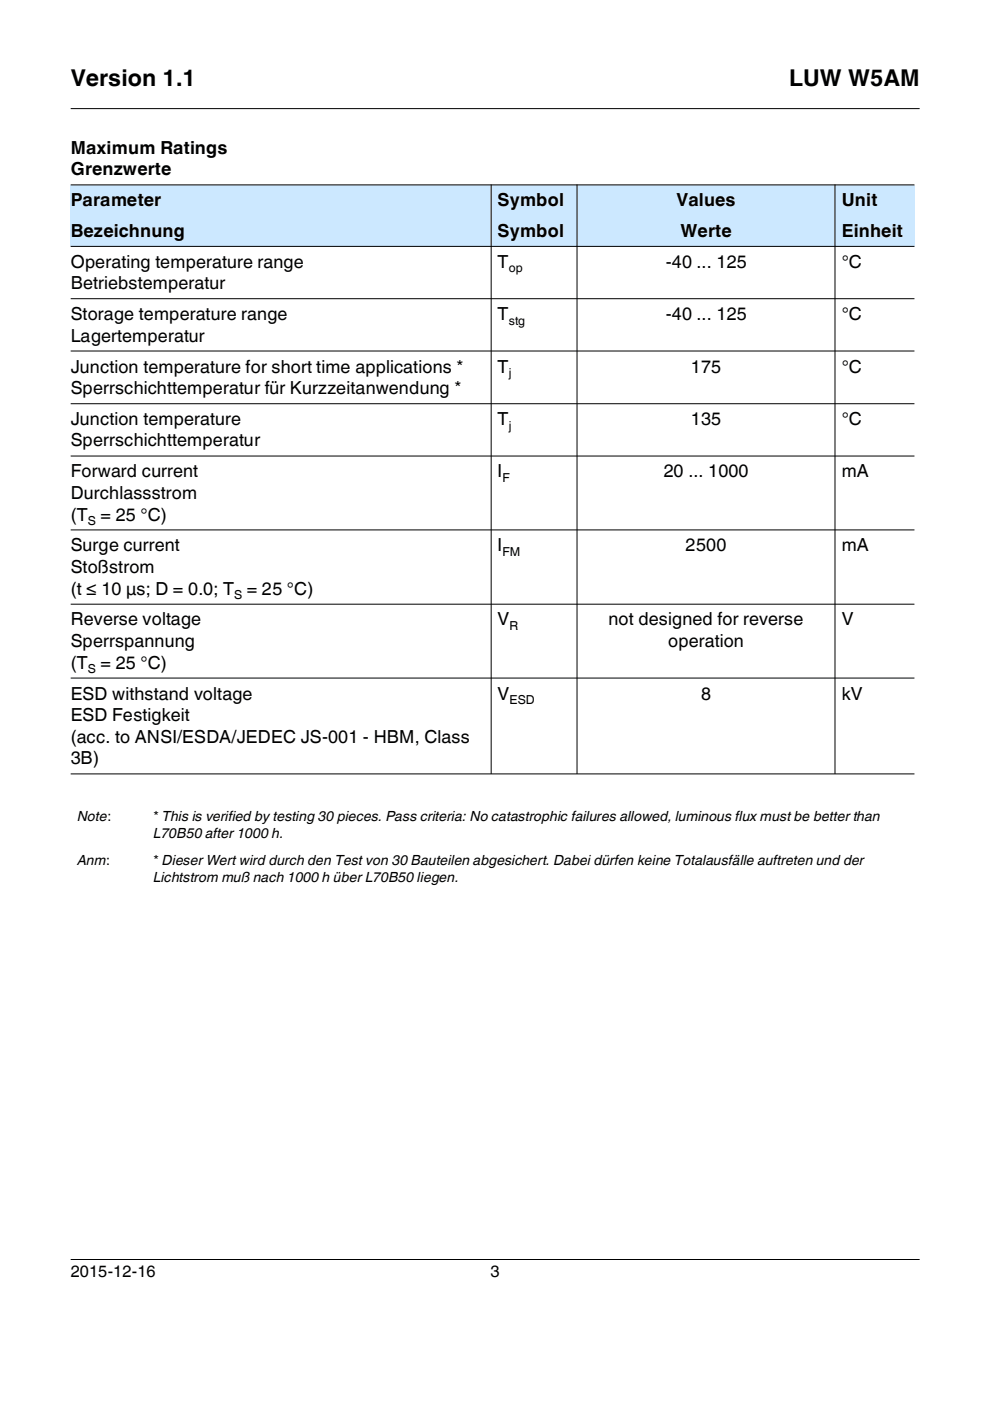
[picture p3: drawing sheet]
<svg xmlns="http://www.w3.org/2000/svg" width="210mm" height="297mm" viewBox="0 0 210 297" stroke-linecap="round" stroke-linejoin="round" font-family="sans-serif">
<defs><g id="words">
<g font-size="4.9">
<text x="15" y="18.3">Version 1.1</text>
<text x="167.3" y="18.3">LUW W5AM</text>
</g>
<g font-size="3.8">
<text x="15" y="32.6">Maximum Ratings</text>
<text x="15" y="37.2">Grenzwerte</text>
<text x="15" y="43.7">Parameter</text>
<text x="105.5" y="43.7">Symbol</text>
<text x="143.4" y="43.7">Values</text>
<text x="178.5" y="43.7">Unit</text>
<text x="15" y="50.2">Bezeichnung</text>
<text x="105.5" y="50.2">Symbol</text>
<text x="144.3" y="50.2">Werte</text>
<text x="178.5" y="50.2">Einheit</text>
<text x="15" y="56.7">Operating temperature range</text>
<text x="105.5" y="56.7">T</text>
<text x="141.1" y="56.7">-40 ... 125</text>
<text x="178.5" y="56.7">°C</text>
<text x="15" y="61.3">Betriebstemperatur</text>
<text x="15" y="67.9">Storage temperature range</text>
<text x="105.5" y="67.9">T</text>
<text x="141.1" y="67.9">-40 ... 125</text>
<text x="178.5" y="67.9">°C</text>
<text x="15" y="72.5">Lagertemperatur</text>
<text x="15" y="79">Junction temperature for short time applications *</text>
<text x="15" y="83.6">Sperrschichttemperatur für Kurzzeitanwendung *</text>
<text x="105.5" y="79">T</text>
<text x="146.5" y="79">175</text>
<text x="178.5" y="79">°C</text>
<text x="15" y="90.1">Junction temperature</text>
<text x="15" y="94.7">Sperrschichttemperatur</text>
<text x="105.5" y="90.1">T</text>
<text x="146.5" y="90.1">135</text>
<text x="178.5" y="90.1">°C</text>
<text x="15" y="101.2">Forward current</text>
<text x="105.5" y="101.2">I</text>
<text x="140.7" y="101.2">20 ... 1000</text>
<text x="178.5" y="101.2">mA</text>
<text x="15" y="105.8">Durchlassstrom</text>
<text x="15" y="110.4">(T</text>
<text x="21.3" y="110.4">= 25 °C)</text>
<text x="15" y="116.9">Surge current</text>
<text x="105.5" y="116.9">I</text>
<text x="145.4" y="116.9">2500</text>
<text x="178.5" y="116.9">mA</text>
<text x="15" y="121.5">Stoßstrom</text>
<text x="15" y="126.1">(t ≤ 10 µs; D = 0.0; T</text>
<text x="52.3" y="126.1">= 25 °C)</text>
<text x="15" y="132.6">Reverse voltage</text>
<text x="15" y="137.2">Sperrspannung</text>
<text x="105.5" y="132.6">V</text>
<text x="129" y="132.6">not designed for reverse</text>
<text x="141.6" y="137.2">operation</text>
<text x="178.5" y="132.6">V</text>
<text x="15" y="141.8">(T</text>
<text x="21.3" y="141.8">= 25 °C)</text>
<text x="15" y="148.3">ESD withstand voltage</text>
<text x="105.5" y="148.3">V</text>
<text x="148.7" y="148.3">8</text>
<text x="178.5" y="148.3">kV</text>
<text x="15" y="152.9">ESD Festigkeit</text>
<text x="15" y="157.5">(acc. to ANSI/ESDA/JEDEC JS-001 - HBM, Class</text>
<text x="15" y="162.1">3B)</text>
</g>
<g font-size="3.5">
<text x="15" y="270.8">2015-12-16</text>
<text x="104" y="270.8">3</text>
</g>
<g font-size="3">
<text x="16.4" y="174">Note:</text>
<text x="32.5" y="174">* This is verified by testing 30 pieces. Pass criteria: No catastrophic failures allowed, luminous fluxmust be better than</text>
<text x="32.5" y="177.7">L70B50 after 1000 h.</text>
<text x="16.4" y="183.4">Anm:</text>
<text x="32.5" y="183.4">* Dieser Wert wird durch den Test von 30 Bauteilen abgesichert. Dabei dürfen keine Totalausfälle auftreten und der</text>
<text x="32.5" y="187">Lichtstrom muß nach 1000 h über L70B50 liegen.</text>
</g>
<g font-size="2.6">
<text x="107.9" y="57.7">op</text>
<text x="107.9" y="68.8">stg</text>
<text x="107.9" y="79.9">j</text>
<text x="107.9" y="91.1">j</text>
<text x="106.5" y="102.2">F</text>
<text x="18.6" y="111.3">S</text>
<text x="106.5" y="117.9">FM</text>
<text x="49.6" y="127.1">S</text>
<text x="108" y="133.6">R</text>
<text x="18.6" y="142.7">S</text>
<text x="108" y="149.3">ESD</text>
</g>
</g></defs>
<path d="M15 23h180M15 267h180" fill="none" stroke="#000" stroke-width=".21"/>
<g fill="#cce8ff">
<path d="M15 39.2h89.1v6.5h-89.1z"/>
<path d="M104.1 39.2h18.2v6.5h-18.2z"/>
<path d="M122.3 39.2h54.7v6.5h-54.7z"/>
<path d="M177 39.2h16.9v6.5h-16.9z"/>
<path d="M15 45.7h89.1v6.5h-89.1z"/>
<path d="M104.1 45.7h18.2v6.5h-18.2z"/>
<path d="M122.3 45.7h54.7v6.5h-54.7z"/>
<path d="M177 45.7h16.9v6.5h-16.9z"/>
</g>
<g fill="none" stroke="#000" stroke-width=".21">
<path d="M15 39.2h178.9M104.1 39.1v125M122.3 39.1v125M177 39.1v125M15 52.2h178.9M15 63.3h178.9M15 74.4h178.9M15 85.6h178.9M15 96.7h178.9M15 112.4h178.9M15 128.1h178.9M15 143.8h178.9"/>
<path d="M15 164.1h178.9"/>
</g>
<use href="#words"/>
</svg>
